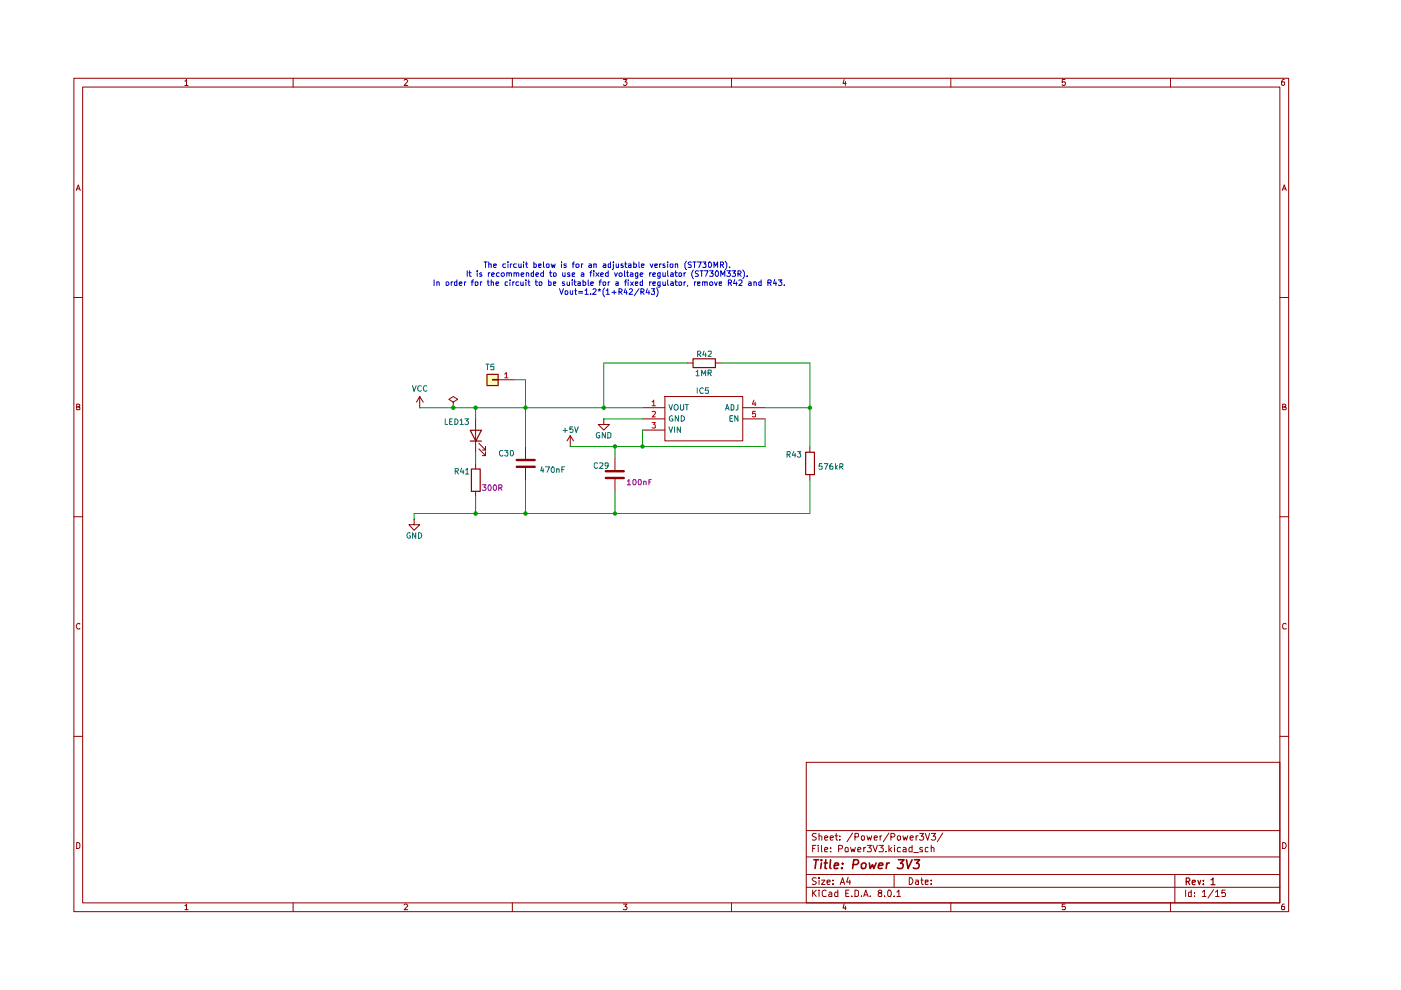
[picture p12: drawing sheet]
<svg xmlns="http://www.w3.org/2000/svg" width="297mm" height="210mm" viewBox="0 0 297 210" stroke-linecap="round" stroke-linejoin="round" font-family="sans-serif">
<g fill="none" stroke="#910000" stroke-width=".21">
<path d="M15.7 16.6h257.5v176.7h-257.5zM17.5 18.5h253.9v172.9h-253.9zM39.2 17.2h.2l.1-.4v1.3M39.2 18.1h.7M62.1 16.6v1.9M85.7 17l.2-.2h.3l.2 .3-.7 1h.7M108.6 16.6v1.9M132.2 16.8h.7l-.4 .6 .4 .1v.4l-.2 .2h-.4l-.1-.2M155.1 16.6v1.9M179 16.8l-.3 .9h.7M179.2 17.3v.8M201.6 16.6v1.9"/>
<path d="M225.8 16.8h-.6v.6h.6l.1 .1-.1 .5-.4 .1-.2-.2M248.2 16.6v1.9M272.3 16.8h-.3a.93 .93 0 0 0-.2 1.2h.5l.1-.5-.1-.1h-.5l-.1 .1M16.2 40.4l.4-1.2 .4 1.2M16.3 40h.5M271.9 40.4l.4-1.2 .4 1.2M272 40h.6M15.7 63.1h1.8M271.4 63.1h1.8M16.3 86.3h.4l.2-.3-.1-.2-.5-.1v1.2h.5l.1-.5-.2-.1M271.9 86.3l.6-.1v-.4l-.6-.1v1.2h.6l.2-.4-.3-.2M15.7 109.6h1.8"/>
<path d="M271.4 109.6h1.8M16.9 132.3l-.1-.1a.66 .66 0 0 0-.6 .4 .66 .66 0 0 0 .2 .7h.5M272.7 132.3l-.4-.1-.4 .3v.6l.2 .2h.6M15.7 156.1h1.8M271.4 156.1h1.8M16.3 178.6h.3l.3 .4v.6l-.3 .3h-.3zM170.9 161.6h100.5v29.8h-100.5zM170.9 176.1h100.5M172.3 179.9h.4M173 179.2h-.7v1.4M173.1 176.8l-.6-.1-.3 .3 .1 .3 .7 .2 .1 .2a.51 .51 0 0 1-.4 .4 .51 .51 0 0 1-.5 0M173.5 179.2v.1"/>
<path d="M173.5 179.7v.9M173.7 177.3l.3-.1 .2 .2v.7M173.7 176.7v1.4M174.2 179.2v1.2l.1 .2M174.8 177.6l.7-.1-.1-.2-.4-.1-.2 .2 .1 .7h.5M176 177.6l.7-.1-.1-.2-.4-.1-.2 .2 .1 .7h.5M176.1 179.7v.2M177 177.2h.6M177.3 176.7v1.2l.3 .2M178.1 178v.1M178.1 177.3v.1M179.2 179.7h.4l.2 .1-.1 .8h-.5z"/>
<path d="M180.3 179.7l.3 .9 .2-.6 .3 .6 .3-.9M180.8 176.6l-1.2 1.9M181.3 177.5l.6-.1 .1-.5-.2-.2h-.5v1.4M182.6 177.3h.1a.36 .36 0 0 1 .6 .2l-.1 .6h-.3l-.3-.1zM183.1 179.7v.9M183.6 179.7h-.4l-.1 .3M183.8 177.2l.3 .9 .2-.6 .3 .6 .2-.9M183.9 179.2h.8l-.5 .5h.3l.2 .3v.5h-.8M185.1 179.2l.5 1.4 .4-1.4M185.3 177.6l.7-.1-.1-.2-.4-.1-.2 .2 .1 .7h.5M186.4 179.2h.9l-.5 .5 .5 .3-.1 .5h-.8M186.6 177.2v.9"/>
<path d="M186.9 177.2l-.3 .1v.2M188.5 179.2v1.4M188.5 176.6l-1.2 1.9M188.9 177.5l.7-.1 .1-.4-.3-.3h-.5v1.4M189.1 179.7l-.6 .6M189.7 179.2v.1M189.7 179.7v.9M190.3 177.3h.6l-.1 .8h-.5zM190.9 179.7h-.4l-.3 .3 .1 .6h.6M191.4 177.2l.3 .9 .2-.6 .3 .6 .2-.9M191.5 179.7h.4l.2 .2v.7h-.6l-.1-.3 .2-.2 .5-.1M193 177.6l.6-.1-.1-.2-.4-.1-.1 .2v.7h.5"/>
<path d="M193.4 179.2v1.4h-.6v-.9h.6M194.2 177.2v.9M194.6 177.2l-.4 .3M195 176.7h.8l-.5 .6 .4 .1 .1 .5-.2 .2h-.4l-.2-.1M195.6 179.7a.35 .35 0 0 0-.4 0 .35 .35 0 0 0-.2 .3l.6 .3v.3h-.6M196.2 176.7l.5 1.4 .4-1.4M196.8 179.7h-.4l-.2 .1v.7l.6 .1M197.4 179.8v-.1a.36 .36 0 0 1 .6 .2v.7M197.4 176.7h1l-.5 .6 .4 .1 .1 .5a.59 .59 0 0 1-1 .1M197.4 179.2v1.4M199.9 176.6l-1.2 1.9M271.9 178.6a.65 .65 0 0 1 .8 .7 .65 .65 0 0 1-.8 .6z"/>
<path d="M39.2 192h.2l.1-.3v1.2M39.2 192.9h.7M62.1 191.4v1.9M85.7 191.9l.2-.2h.3l.2 .2-.7 1h.7M108.6 191.4v1.9M132.2 191.7h.7l-.4 .5 .4 .2v.3l-.1 .2-.6-.1M155.1 191.4v1.9M170.9 188.1h100.5M170.9 185.4h100.5M170.9 181.7h100.5M172.3 188.7v1.4M172.5 189.3l.6 .8"/>
<path d="M173.1 186.2l-.6-.1-.3 .3 .3 .4 .6 .3a.51 .51 0 0 1-.4 .4 .51 .51 0 0 1-.5 0M173.1 188.7l-.8 .8M173.7 188.7v.2M173.7 186.1v.2M173.7 186.6v.9M173.7 189.1v1M174.2 186.6h.7l-.7 .9h.7M174.8 180.2l.7-.2-.1-.3h-.4l-.2 .2 .1 .7h.5M175.2 188.9l-.4-.2-.5 .4 .1 .8 .2 .2 .6-.1M175.3 187l.7-.1-.1-.3h-.5l-.1 .2 .1 .7h.5M175.8 189.2l.4-.1 .2 .3v.7h-.6l-.1-.4 .7-.2M176.1 180.5v.1"/>
<path d="M176.6 187.4v.1M176.6 186.6v.2M177.6 188.7v1.4h-.6v-.9h.6M177.8 180l.7-.1 .1-.2v-.4l-.8-.1v1.4M178.1 187.5l.5-1.4 .5 1.4M178.3 187.1h.6M179 191.6l-.3 .9h.7M179.2 192.1v.8M179.3 189.4h.5M179.8 186l-.3 1h.8M180 188.7h-.7v1.4h.7M180.2 186.6v.9"/>
<path d="M180.6 190v.1M181.3 188.7h.3l.4 .4v.6l-.2 .4h-.5zM181.9 180.2l.6-.2v-.3h-.5l-.1 .2v.7h.6M182.6 190v.1M183.1 190.1l.5-1.4 .5 1.4M183.2 189.7h.7M184.5 190v.1M186.4 189.3l-.2-.3 .2-.3 .5 .1v.3l-.7 .5 .2 .5h.5v-.6l-.2-.2M187.5 190v.1M187.9 180.5v.1M188.2 189l.3-.3a.78 .78 0 0 1 .6 .6 .78 .78 0 0 1-.3 .8l-.5-.1zM188.6 180.1l.5 .5"/>
<path d="M189.6 190v.1M189.6 185.4v2.7M190.2 189.1l.4-.4v1.4M190.2 190.1h.7M192.8 186.1a.72 .72 0 0 1 .8 .7 .72 .72 0 0 1-.8 .7zM193.7 180.8h1M194.1 186.6h.5l.1 .9M194.7 186.9h-.4l-.2 .3 .2 .3h.4M195.2 186.6h.5M195.4 186.1v1.2l.3 .2M196.2 187l.6-.1v-.3h-.6v.9h.6M197.4 187.4v.1"/>
<path d="M197.4 186.6v.2M201.6 191.4v1.9M225.8 191.7h-.6v.6l.6-.1 .1 .2-.1 .5-.6-.1M248.2 191.4v1.9M249.1 185.4v6M251.4 188.7v1.4M252.6 188.7v1.4h-.5l-.1-.8 .2-.2 .4 .1M253.2 190v.1M253.2 189.2v.2M254.9 189.1l.5-.4v1.4M254.9 190.1h.8M257.3 188.6l-1.2 1.8"/>
<path d="M257.7 189.1l.4-.4v1.4M257.7 190.1h.8M259.8 188.7h-.7v.7l.1-.2h.4l.2 .3-.1 .6-.6-.1M272.3 191.7h-.3a.93 .93 0 0 0-.2 1.2h.5l.1-.5-.1-.2h-.5l-.1 .2"/>
</g>
<path d="M251.5 186.9h.5l.3-.3v-.2l-.3-.3h-.5v1.5M251.8 186.9l.5 .7M252.8 187.1l.6-.1v-.4h-.5l-.1 .2 .1 .7h.5M254 186.6l.3 1 .3-1M255.1 187.4v.2M255.1 186.6v.2M256.8 186.6l.4-.5v1.5M256.8 187.6h.8" fill="none" stroke="#910000" stroke-width=".25"/>
<g fill="none" stroke="#910000" stroke-width=".34">
<path d="M172.6 182.3h1M173.1 182.3l-.3 1.8M174.2 182.3v.2M174.2 183l-.2 1.1M174.8 183h.6M175.1 182.3l-.2 1.8h.4M176.1 182.3l-.2 1.6 .3 .2M176.9 183.6l.9-.2-.1-.4h-.7l-.1 .9 .1 .2h.6M178.5 184v.1M178.6 183v.2M180.9 183.3h.7l.4-.3a.52 .52 0 0 0-.3-.7h-.7l-.2 1.8M182.6 183.3l.4-.3h.5l.1 .3-.1 .7-.3 .1h-.5z"/>
<path d="M184.3 183l.2 1.1 .5-.8 .3 .8 .5-1.1M186.3 183.6l.9-.2-.1-.4h-.7l-.2 .9 .2 .2h.6M188 183l-.1 1.1M188.6 183l-.6 .3M190.5 182.3h1.2l-.8 .7 .4 .1 .2 .3-.2 .6-.2 .1h-.6l-.3-.1M192.2 182.3l.3 1.8 .9-1.8M193.9 182.3h1.1l-.7 .7 .4 .1 .2 .3-.3 .7h-.7l-.3-.1"/>
</g>
<path d="M103.2 79.3h2.4v2.4h-2.4z" fill="#ffb"/>
<path d="M103.3 79.4h2.3v2.3h-2.3zM146.9 76.1h4.8v1.8h-4.8zM99.7 91.2h2.4l-1.2 2.3zM99.7 93.5h2.4M99.9 99.4h1.9v4.8h-1.9zM170.8 95.9h1.9v4.7h-1.9z" fill="none" stroke="#910000" stroke-width=".25"/>
<g fill="none" stroke="#910000" stroke-width=".21">
<path d="M145.7 77h1.2M151.6 77h1.2M89 86.4h.1M89 84.1l-.7 1.2M89 84.1v2.3M89 84.1l.7 1.2M96.1 85.3l.9-.6-.9-.6-.9 .6 .9 .6v1.1M96.1 86.4h.1M100.8 88.8v7M100.8 98.2v1.2M101.5 95.2l1.5 1.4v-.8v.8h-.7M101.5 94l1.5 1.4v-.7v.7h-.7"/>
<path d="M104.4 80.4h1.2v.2h-1.2zM105.6 80.5h3.5M111.4 94.7v2.6M111.4 99.1v2.7M120.9 94.7h.1M120.9 92.4l-.7 1.1M120.9 92.4v2.3M120.9 92.4l.7 1.1M128 88.8v1.2h1.2l-1.2 1.2-1.2-1.2h1.2M128 88.8h.1M130.4 97v2.7M136.2 86.4h4.8"/>
<path d="M136.2 88.8h4.8M136.2 91.2h4.8M141 84.1h16.5v9.4h-16.5zM157.5 86.4h4.7M157.5 88.8h4.7M171.7 94.7v1.1M87.8 110.1v1.2h1.2l-1.2 1.1-1.1-1.1h1.1M87.8 110.1h.1M100.8 104.1v1.2M130.4 101.5v2.6M171.7 100.6v1.2"/>
</g>
<path d="M109.6 99h3.8M109.6 97.5h3.8M128.4 99.9h3.8M128.4 101.3h3.8" fill="none" stroke="#910000" stroke-width=".51"/>
<g fill="none" stroke="#006665" stroke-width=".21">
<path d="M141.8 85.8l.4 1.2 .4-1.2M141.8 90.5l.4 1.2 .4-1.2M142.6 88.2a.54 .54 0 0 0-.7 .6 .54 .54 0 0 0 .8 .4v-.4h-.3M143 90.5v1.2M143.1 85.9h.5l.2 .3v.4l-.4 .4-.3-.1-.2-.3zM143.8 88.1v1.2l-.6-1.2v1.2M144.3 85.8v1.1l.1 .1 .5-.2v-1M144.3 90.5v1.2l-.7-1.2v1.2M144.4 88.1a.6 .6 0 0 1 .7 .6 .6 .6 0 0 1-.7 .6zM145.3 85.8h.7M145.6 85.8v1.2M153.8 87l.4-1.2 .4 1.2"/>
<path d="M153.9 86.6h.6M154.8 88.7h.4M155 85.8l.4 .1 .2 .2v.6l-.3 .3h-.3zM155.4 88.1h-.6v1.2h.6M156.5 85.8v1l-.5 .2M156.5 88.1v1.2l-.7-1.2v1.2"/>
</g>
<path d="M107 79.3l.4-.3v1.1M107 80.1h.7M138.3 85.2h.1l.2-.4v1.2M138.3 87.3h.6v.4l-.6 .7h.6M138.3 89.6h.6l-.3 .4 .3 .2v.5h-.6M138.3 86h.6M159.9 84.8l-.4 .9h.8M160.1 85.3v.7M160.2 87.2h-.6l-.1 .6 .2-.2h.3l.2 .2v.5h-.7" fill="none" stroke="#b90000" stroke-width=".21"/>
<g fill="none" stroke="#090" stroke-width=".21">
<path d="M145.7 77h-17.7v9.4M152.8 77h18.9v17.7M89 86.4h47.2M100.8 86.4v2.4M100.8 95.8v2.4M109.1 80.5h2.3v14.2M128 88.8h8.2M130.4 94.7v2.3M136.2 91.2v3.5M162.2 86.4h9.5M162.2 88.8v5.9h-41.3M100.8 105.3v3.6"/>
<path d="M111.4 101.8v7.1M130.4 104.1v4.8M171.7 101.8v7.1h-83.9v1.2"/>
</g>
<g fill="none" stroke="#0000ca" stroke-width=".21">
<path d="M92 59.4v1.1M92.6 59.9l.4-.1 .1 .7M92.6 59.8v.7M94.6 59.9l.4-.1 .2 .1-.1 .6h-.5zM95.7 59.8v.7M96 59.8h-.2l-.1 .1M96.9 59.8l-.5 .1v.6h.5M96.9 59.4v1.1M98.5 59.8v.7M98.8 59.8h-.2l-.1 .1M99.1 57.4v1.2M99.4 57.8h.5"/>
<path d="M99.6 57.4v1l.1 .2h.2M99.9 59.8h.5M100.4 59.4l-.3 .1v1M100.8 59.9l.5-.1v.7h-.5zM101.2 57.4v.2M101.2 57.8v.8M101.9 59.8v.7M102.1 57.9l-.2-.1-.2 .2 .2 .3h.2v.3h-.4M102.2 59.8h-.3v.1M102.6 55.5h.7M103 55.5v1.2M103.3 59.8h.4"/>
<path d="M103.5 59.4v1l.2 .1M103.5 57.8v.8M103.6 56h.5v.7M103.6 55.5v1.2M103.9 57.8l-.4 .3M104.1 59.9l.5-.1v.7M104.1 59.4v1.1M104.2 58.3l.6-.2-.2-.3-.4 .2v.4l.1 .2h.4M104.6 56.3l.6-.1v-.2h-.5l-.1 .1v.5l.2 .1 .4-.1M105.8 57.9l-.3-.1-.3 .3v.3l.2 .2h.4M106.3 57.9h.5l.1 .5-.1 .2h-.4l-.1-.2zM107.2 56h-.5l-.1 .5a.36 .36 0 0 0 .6 .1"/>
<path d="M107.4 57.9l.4-.1 .1 .2v.6M107.4 57.8v.8M107.6 59.8l-.5 .1v.6h.5M107.7 55.5v.1M107.7 56v.7M107.9 58l.2-.2 .4 .2v.6M108.1 59.4h.1M108.1 59.8v.7M108.2 56v.7M108.5 56l-.3 .1M108.7 59.8v.7M109 57.9h.5v.7"/>
<path d="M109 57.8v.8M109.1 59.8h-.3l-.1 .1M109.5 56h-.4l-.2 .1 .1 .5h.5M109.5 58l.1-.2 .4 .1v.7M110 56v.6h.5M110 59.8h-.5l-.1 .5a.36 .36 0 0 0 .6 .2M110.4 59.8v.6l.2 .1h.3M110.5 58.3l.6-.2-.2-.3-.4 .2v.4l.1 .2h.4M110.5 56v.7M110.9 59.8v.7M111 55.5v.1M111 56v.7"/>
<path d="M111.4 56h.4M111.5 59.4h.1M111.5 59.8v.7M111.6 55.5v1.1l.2 .1M111.6 57.9l.3-.1 .2 .2v.6M111.6 57.8v.8M111.9 59.8h.5M112.1 59.4v1.1h.3M113.1 57.4v1.2h-.4l-.1-.7h.5M113.2 56h.5v.6h-.5M113.2 55.5v1.2M113.5 59.8h.5"/>
<path d="M113.6 58.3l.6-.2-.2-.3-.4 .2v.4l.1 .2h.4M113.6 59.4v1l.4 .1M114.2 56.3l.5-.1v-.2h-.5v.6h.5M114.3 59.9l.5-.1v.7h-.5zM115.2 55.5v1.1l.2 .1M115.2 57.4v1.2h-.4l-.2-.2 .1-.5h.5M115.9 56h.5v.6h-.5zM116.3 59.8l.5 .1v.6h-.5M116.3 59.4v1.1M116.5 57.8h.5M116.7 57.4v1l.1 .2h.2M116.8 56l.3 .7 .2-.6 .2 .6 .2-.7"/>
<path d="M117.3 57.9h.6v.5l-.1 .2-.5-.1zM119 55.5v.1M119 56v.7M119.3 57.8l.1 .8 .4-.1M119.6 59.8h-.3l-.1 .1 .5 .5-.2 .1h-.3M119.8 57.8v.8M120.1 56h-.5l-.1 .1 .1 .2 .5 .1v.2h-.6M120.2 59.8v.6l.2 .1h.3M120.7 59.8v.7M120.8 57.9l-.3-.1-.2 .2 .2 .3h.3v.3h-.5M121.3 58.3l.5-.2v-.2h-.5v.7h.5M121.3 59.4h.1"/>
<path d="M121.3 56h.5M121.3 59.8v.7M121.7 59.8h.5M121.8 55.5l-.3 .2v1M121.8 59.4v1l.4 .1M122.1 56.1l.2-.1h.3l.2 .1-.1 .5h-.5zM122.5 59.8h.5v.7M123.3 57.9l.3-.1 .2 .2v.6h-.5l-.1-.3 .2-.1 .4-.1M123.3 56v.7M123.6 56h-.2l-.1 .1M123.6 59.8h.4l.2 .1-.1 .6h-.5M123.6 59.4v1.1"/>
<path d="M124.7 59.4v1.1h.2M124.9 56h.4l.1 .7M125.1 57.8h.4M125.4 56.2l-.5 .1-.1 .2 .2 .2 .4-.1M125.5 57.4l-.3 .2v1M125.9 56h.5v.7M125.9 57.4v.2M125.9 56v.7M125.9 57.8v.8M126.3 57.8l.7 .8M127 57.8l-.7 .8M127 59.8h.5"/>
<path d="M127.3 58.3l.6-.2-.1-.3-.5 .2v.4l.1 .2h.4M127.5 59.4l-.3 .1v1M127.8 59.9l.6-.1v.7h-.6zM127.9 56h.5v.7M128.4 56.2l-.5 .1-.1 .2 .2 .2 .4-.1M128.9 57.4v1.2h-.4l-.1-.2v-.5h.5M128.9 59.8v.7M129.3 59.8h-.3l-.1 .1M129.5 56h-.6v.6h.6M129.5 55.5v1.2M130 56v1l-.2 .1M130 55.5v.1"/>
<path d="M130.3 57.8l.3 .8 .3-.8M130.6 59.8h.5v.7M130.6 56v.6h.5M131.1 56v.7M131.3 57.9h.5l.1 .5-.2 .2h-.3l-.2-.2zM132.1 56h-.4v.3h.3l.2 .3-.2 .1-.3-.1M132.4 57.4v1.2h.2M132.4 59.8h.4M132.5 56h.4M132.6 55.5v1.1l.3 .1M132.8 59.4h-.2v1.1M132.8 57.8h.5"/>
<path d="M133 57.4v1.2h.3M133.2 59.4h.1M133.2 59.8v.7M133.3 56h.5v.7M133.7 57.9l.3-.1 .2 .2v.6h-.5l-.1-.3 .2-.1 .4-.1M133.7 59.8l.6 .7M133.8 56.2l-.5 .1v.3h.5M134.3 59.8l-.6 .7M134.4 56h.4l.2 .1-.1 .5h-.5M134.4 55.5v1.2M135.2 57.8v1.1h-.5M135.2 57.9h-.5v.6l.5 .1"/>
<path d="M135.5 55.5v1.1l.1 .1M135.7 58.3l.6-.2-.2-.3-.4 .2v.4l.1 .2h.4M136 56.3l.6-.1-.1-.2h-.4l-.1 .1v.5l.1 .1 .4-.1M136.2 59.8l-.5 .1v.6h.5M136.2 59.4v1.1M137.8 57.8v.8M137.8 59.8v.7M137.8 56l.4 .7 .2-.7M138.1 57.8l-.3 .1v.2M138.1 59.8h-.3v.1M138.4 58.3l.5-.2v-.2h-.5v.7h.5M138.9 56.3l.5-.1v-.2h-.5v.6h.5"/>
<path d="M139.9 56v.7M140 57.8v1.1h-.6M140 57.9h-.6v.6l.6 .1M140.2 56l-.3 .1M140.5 57.8v.8l.6-.1M140.5 59.8v.7h.6M141 56h-.4l-.1 .1 .6 .5-.2 .1-.4-.1M141.1 57.8v.8M141.1 59.8v.7M141.6 55.5v.1M141.6 57.4v1l.1 .2M141.6 59.4v1l.1 .1"/>
<path d="M141.6 56v.7M142.2 56h.5v.6h-.5zM142.2 57.9l.4-.1 .1 .2v.6h-.5v-.3l.1-.1 .4-.1M142.2 59.8h.5v.7M143.1 57.8h.5M143.1 59.8h.5M143.2 56h.5v.7M143.2 56v.7M143.3 57.4v1v.2h.3M143.3 59.4v1l.3 .1M143.9 57.9h.5v.7l-.5-.1zM143.9 59.9l.5-.1v.7h-.5z"/>
<path d="M145 57.8v.8M145 59.8v.7M145.4 57.8l-.4 .3M145.4 59.8h-.3l-.1 .1M145.5 55.4l-.3 .5v.7l.3 .5M146.6 55.6l-.5-.1-.2 .3 .2 .3 .5 .2v.3h-.7M146.9 55.5h.7M147 57.2a1.44 1.44 0 0 0 0 1.9M147.2 55.5v1.2M147.2 59.8v.7M147.6 59.8h-.3l-.1 .1M147.8 55.5h.9l-.5 1.2"/>
<path d="M148.1 57.5h-.6v.4l.4 .2 .2 .3-.2 .2h-.5M148.4 57.4h.7M148.8 57.4v1.2M148.9 59.9l.5-.1v.7M148.9 59.8v.7M149 55.5h.7l-.3 .5 .3 .1v.5h-.7M149.4 57.4h.7l-.5 1.2M149.4 59.9l.1-.1h.4v.7M150.3 55.6l.2-.1a.64 .64 0 0 1 .4 .7 .64 .64 0 0 1-.4 .5l-.3-.2zM150.5 57.4h.7l-.4 .5h.3v.7l-.6-.1M150.5 59.9l.1-.1h.4l.1 .1-.1 .6h-.5zM151.4 56.7v-1.2l.3 .9 .4-.9v1.2"/>
<path d="M151.5 59.8l.3 .7 .3-.7M151.8 57.5l.3-.1 .2 .3v.7l-.2 .2h-.3l-.2-.4zM152.7 56.1h.5l.2-.1-.1-.4-.6-.1v1.2M152.8 58.6v-1.2l.4 .9 .5-.9v1.2M153 56.1l.4 .6M153.8 55.4l.3 .5v.7l-.3 .5M154.1 57.4h.8l-.5 .5 .5 .2v.3l-.2 .2-.6-.1M154.4 59.9h.6v-.5h-.6v1.1M154.7 56.6v.1M154.7 59.9l.4 .6M155.2 57.4h.8l-.5 .5 .5 .2v.3l-.2 .2-.6-.1M155.8 59.3l-.3 .8h.8"/>
<path d="M156.1 59.8v.7M156.5 58.1h.4l.2-.4-.2-.3h-.4v1.2M156.6 59.4h.7v.5l-.7 .6h.7M156.7 58.1l.4 .5M157.5 57.2l.3 .5v.9l-.3 .5M158.4 58.5v.1M158.7 59.8h.5l.1 .7M159.9 59.9l.4-.1 .1 .7M159.9 59.8v.7M161.4 59.8l-.5 .1v.6h.5M161.4 59.4v1.1M162.8 59.9h.6l.1-.5h-.7v1.1"/>
<path d="M163.2 59.9l.3 .6M164.3 59.3l-.3 .8h.7M164.5 59.8v.7M165 59.4h.8l-.4 .4 .4 .2-.1 .5h-.7M97.4 60.1l.6-.1-.1-.2h-.4l-.1 .1v.5l.1 .1h.4M105.2 60.1l.5-.1v-.2h-.5v.1v.5l.1 .1h.4M117.3 60.1l.6-.1-.1-.2h-.5v.7h.5M118.6 61.2l.4 1.2 .5-1.2M119.8 61.7h.5v.7l-.5-.1zM120.9 61.6l.1 .8 .4-.1M121.4 61.6v.8M121.8 61.6h.5"/>
<path d="M122 61.2v1.2h.3M122.7 61.8h.8M122.7 62.1h.8M123 60l-.5 .1v.4h.5M124 61.6h.2l.2-.4v1.2M124 62.4h.7M125.2 60.1l.6-.1-.1-.2h-.4l-.1 .1v.5l.2 .1h.3M125.2 62.3v.1M125.7 61.4l.5-.2 .2 .4-.8 .8h.8M126.8 61.4l.3 .2 .2-.2M126.9 61.7l.2-.1 .2 .1M127.1 61.2v.4"/>
<path d="M128.2 61l-.4 .6v.8l.4 .5M128.5 61.6h.2l.2-.4v1.2M128.5 62.4h.7M129.7 62h.9M130.2 61.6v.8M131.1 60l-.5 .1v.4h.5M131.2 61.9h.5l.2-.4-.2-.3h-.5v1.2M131.5 61.9l.4 .5M132.6 61.2l-.3 .9h.7M132.8 61.6v.8M133.4 61.4l.5-.2 .2 .4-.8 .8h.8M134.7 60.1l.5-.1v-.2h-.5v.7h.5"/>
<path d="M135.5 61.2l-1 1.5M135.9 61.9h.4l.3-.4-.3-.3h-.4v1.2M136.1 61.9l.5 .5M137.2 61.2l-.2 .9h.8M137.6 61.6v.8M138.1 61.2h.7l-.4 .5 .4 .1v.5h-.7M138.4 60.1l.5-.1v-.2h-.5v.7h.5M139.2 61a1.44 1.44 0 0 1 0 1.9M140 60.5h-.6l.1-.7h.5v1l-.6 .1M142.7 60l-.5 .1v.2l.1 .2h.4M145.8 60.5l-.1 .2M147.9 60.1l.5-.1v-.2h-.5v.7h.5"/>
<path d="M152.5 60.1l.5-.1v-.2h-.5v.7h.5M159.3 60l-.6 .1v.2l.1 .2h.5M166.3 60.5h.1"/>
</g>
<g fill="#090">
<circle cx="111.4" cy="108.9" r=".47"/>
<circle cx="130.4" cy="108.9" r=".47"/>
<circle cx="100.8" cy="86.4" r=".47"/>
<circle cx="111.4" cy="86.4" r=".47"/>
<circle cx="100.8" cy="108.9" r=".47"/>
<circle cx="96.1" cy="86.4" r=".47"/>
<circle cx="130.4" cy="94.7" r=".47"/>
<circle cx="128" cy="86.4" r=".47"/>
<circle cx="136.2" cy="94.7" r=".47"/>
<circle cx="171.7" cy="86.4" r=".47"/>
</g>
<g fill="none" stroke="#910089" stroke-width=".21">
<path d="M102.3 102.8h.7l-.4 .5 .4 .2v.3l-.1 .2-.6-.1M103.7 102.8a.75 .75 0 0 1 .3 1.2h-.4l-.1-.5v-.5zM104.7 102.9l.3-.1 .2 .2v.8l-.1 .2h-.4l-.1-.5zM105.7 103.5h.6l.1-.2v-.3l-.1-.2h-.6v1.2M106.1 103.5l.3 .5M133 102l.3-.3v1.1M133 102.8h.7M134.2 101.9l.2-.2a.6 .6 0 0 1 .5 .4 .6 .6 0 0 1-.2 .7h-.3l-.2-.2zM135.5 101.7a.6 .6 0 0 1 .5 .4 .6 .6 0 0 1-.2 .7l-.4-.1-.1-.6zM136.5 102.2l.2-.2 .3 .2v.6M136.5 102v.8M137.6 102.2h.3"/>
<path d="M138.1 101.7h-.5v1.1"/>
</g>
<g fill="none" stroke="#006665" stroke-width=".21">
<path d="M103 77.2h.7M103.4 77.2v1.2M104.7 77.2h-.6v.6l.5-.1 .1 .6h-.6M147.6 78.8l.3-.3v1.2M147.6 79.7h.7M147.9 75.1h.4l.3-.3-.3-.4h-.4v1.2M148.2 75.1l.4 .5M148.8 79.7v-1.2l.4 .8 .4-.8v1.2M149.3 74.4l-.3 .9h.8M149.6 74.8v.8M150.1 79.1l.7-.1v-.4l-.7-.1v1.2M150.1 74.6l.2-.2h.3l.2 .2v.3l-.7 .7h.7"/>
<path d="M150.5 79.1l.3 .6M87.5 81.8l.3 1.2 .4-1.2M89.3 81.9l-.5-.1a.67 .67 0 0 0-.2 .7 .67 .67 0 0 0 .5 .5l.2-.2M90.5 81.9l-.5-.1a.67 .67 0 0 0-.3 .7 .67 .67 0 0 0 .6 .5l.2-.2M94.4 88.8v1.2h.5M95.3 89.4h.5M95.9 88.8h-.6v1.2h.6M96.4 88.8a.6 .6 0 0 1 .7 .6 .6 .6 0 0 1-.7 .6zM96.5 99.9l.6-.1 .1-.3-.2-.2h-.5v1.2M96.8 99.9l.4 .6M97.5 89.2l.4-.4v1.2M97.5 90h.7"/>
<path d="M97.9 99.2l-.3 .9h.8M98.2 99.7v.8M98.6 88.8h.7l-.4 .4 .4 .3-.1 .4h-.6M98.7 99.7l.4-.4v1.2M106.6 95.6l-.5-.1-.2 .3 .1 .7 .3 .2 .3-.2M107 95.5h.7l-.3 .4 .3 .1v.5l-.2 .2h-.3l-.2-.2M108.2 95.7l.2-.2a.6 .6 0 0 1 .6 .4 .6 .6 0 0 1-.3 .7l-.2 .1-.3-.3zM114.9 99l-.3 .8h.7M115.1 99.4v.8M115.7 99h.8l-.5 1.2M117 99.1l.3-.1 .2 .2v.8l-.2 .2h-.3l-.2-.5zM118 99.5h.5v.7"/>
<path d="M118 99.4v.8M119.1 99.6h.4M119.4 91.3h.9M119.7 99h-.6v1.2M119.8 90.8v.9M121.4 90.5h-.6v.6l.4-.2 .3 .3-.1 .4h-.6M121.8 90.5l.4 1.2 .4-1.2M126.7 98.2l-.5-.1-.2 .3 .1 .7 .2 .2 .4-.2M127.1 91.8l-.3-.1a.61 .61 0 0 0-.4 .6 .61 .61 0 0 0 .5 .6l.3-.1v-.4h-.3M127.2 98.2l.5-.1 .1 .4-.7 .8h.7M128.4 91.7v1.2l-.7-1.2v1.2M128.9 91.7h.3l.3 .2v.7l-.3 .3h-.3z"/>
<path d="M128.9 98.6v.2h-.5l-.1-.2 .1-.5 .5 .1a.85 .85 0 0 1-.3 1.1h-.2M147.8 82.2v1.2M149.1 82.4l-.3-.2a.67 .67 0 0 0-.5 .5 .67 .67 0 0 0 .3 .7l.5-.1M150.2 82.2h-.6l-.1 .6 .6-.1 .1 .6h-.7M166.9 96.4l.6-.1v-.5h-.6v1.1M167.1 96.4l.5 .5M168.3 95.7l-.3 .8h.7M168.6 96.1v.8M169.1 95.8h.7l-.4 .4 .4 .1v.5l-.2 .1h-.4l-.1-.1M174.2 98.3h-.5v.6l.5-.1v.7l-.5-.1M174.8 98.3h.7l-.5 1.2M176.4 98.3l-.3 .1-.2 .2v.8l.5 .1 .2-.2v-.3l-.2-.2h-.4l-.1 .2"/>
<path d="M177.1 98.3v1.2M177.2 99.1l.3 .4M177.5 98.7l-.4 .4M178.1 99l.5-.1v-.5l-.5-.1v1.2M178.3 99l.4 .5M87 113l-.3-.1a.61 .61 0 0 0-.4 .7 .61 .61 0 0 0 .5 .5l.2-.1v-.4h-.2M88.1 112.9v1.2l-.6-1.2v1.2M88.7 112.9l.6 .2 .1 .4-.1 .5-.3 .1h-.3zM98.7 100.5h.7"/>
</g>
</svg>
